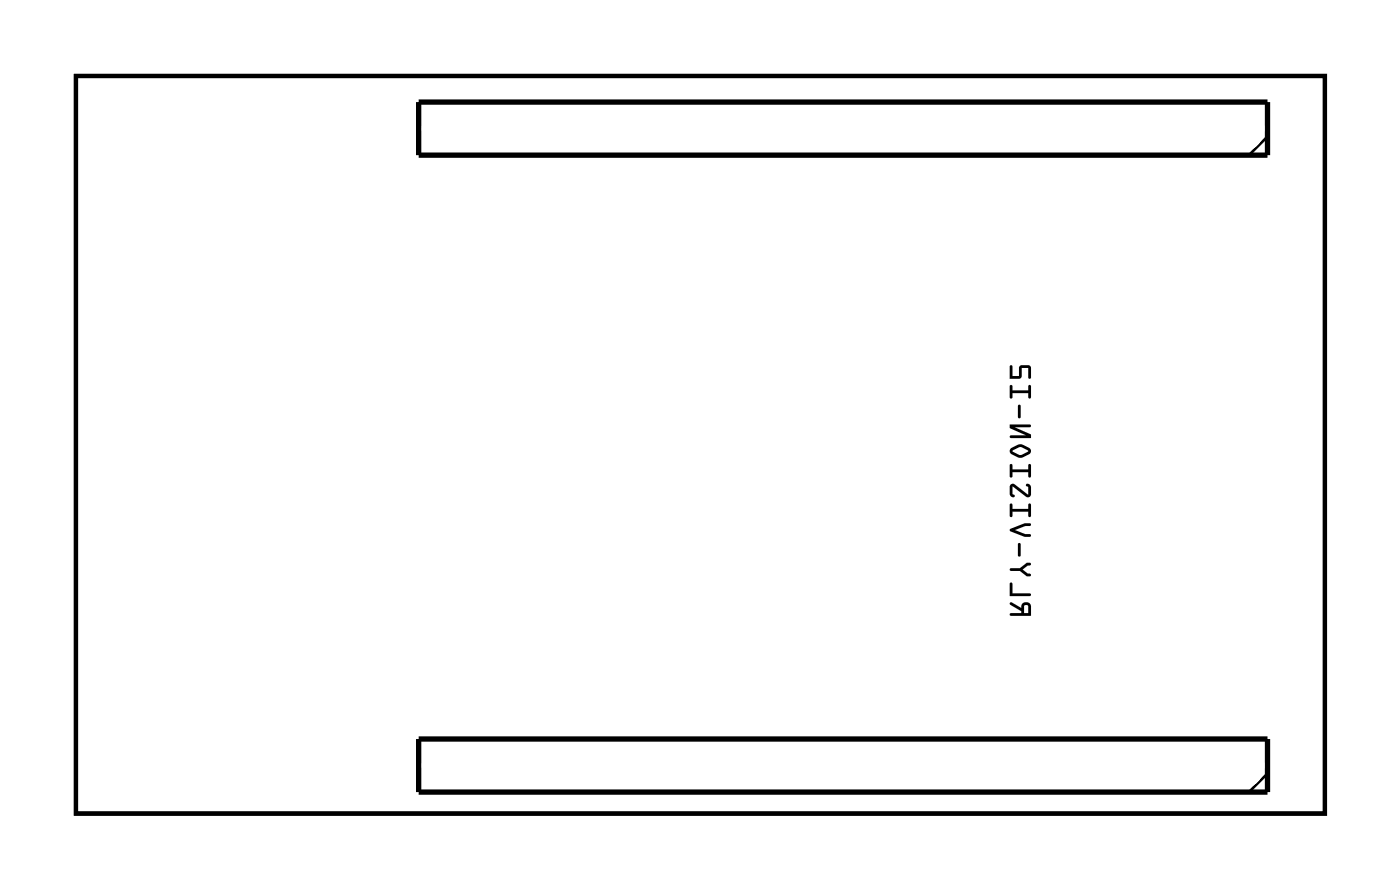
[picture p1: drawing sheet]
<svg xmlns="http://www.w3.org/2000/svg" width="67mm" height="43mm" viewBox="0 0 67 43" stroke-linecap="round" stroke-linejoin="round" font-family="sans-serif">
<path d="M3.6 3.6h59.8v35.3h-59.8z" fill="none" stroke="#000" stroke-width=".2"/>
<g fill="#000">
<path d="M3.6 3.6h59.8v35.3h-59.8zM3.6 3.6v35.3h59.8v-35.3z"/>
<path d="M49 29h.2v.3h-.2zM48.4 28.8v.1l.5 .3v.1h-.5v.2h1v-.5a.24 .24 0 0 0-.3-.2 .24 .24 0 0 0-.2 .3zM48.4 27.9l-.1 .6h1.1l-.1-.1h-.8v-.5zM48.4 27.2v.1h.4l.4 .3 .2-.1-.4-.2 .3-.3v-.1h-.1l-.4 .3zM48.8 26l-.1 .6h.1l.1-.6zM48.4 25.3v.1l.7 .3h.3l-.1-.1-.7-.2 .7-.2v-.2h-.2zM48.4 24.1v.6h.1v-.2h.7v.2h.2l-.1-.6h-.1v.3h-.7v-.3zM48.4 23.2l-.1 .4 .2 .2 .1-.1-.1-.1v-.3l.7 .5 .2-.1v-.4l-.1-.1h-.2l.1 .1v.4l-.6-.5zM48.4 22.2v.6h.1v-.2h.7v.2h.2l-.1-.6h-.1v.3h-.7v-.3zM48.4 21.5v.2l.4 .2 .5-.2a.17 .17 0 0 0 0-.3l-.4-.1zM48.5 21.6l.4-.2 .3 .2-.3 .2zM48.3 20.3l.1 .2 .7 .3h-.7v.2h1l-.1-.2-.7-.4h.7v-.1zM48.8 19.4l-.1 .6h.1l.1-.6zM48.4 18.4v.7l.1-.1v-.2h.7v.2h.2l-.1-.6-.1 .1v.2h-.7v-.2zM48.4 17.5l-.1 .6h.6v-.5h.3v.5h.2v-.5l-.1-.1h-.5v.5h-.3v-.5z"/>
<path d="M49 29h.2v.3h-.2zM49 29v.3h.2v-.3zM48.4 28.8v.1l.5 .3v.1h-.5v.2h1v-.5a.25 .25 0 0 0-.4-.1l-.1 .2zM48.4 28.8l.5 .3a.24 .24 0 0 1 .2-.3 .24 .24 0 0 1 .3 .2v.5h-1v-.2h.5v-.1l-.5-.3zM48.4 27.9l-.1 .6h1.1l-.1-.1h-.8v-.5zM48.4 27.9h.1v.5h.8l.1 .1h-1.1zM48.4 27.2v.1h.4l.4 .3 .2-.1-.4-.2 .3-.3v-.1h-.1l-.4 .3zM48.4 27.2h.4l.4-.3h.1v.1l-.3 .3 .4 .2-.2 .1-.4-.3h-.4zM48.8 26l-.1 .6h.1l.1-.6zM48.8 26h.1l-.1 .6h-.1zM48.4 25.3v.1l.7 .3h.3l-.1-.1-.7-.2 .7-.2v-.2h-.2zM48.4 25.3l.7-.3h.2v.2l-.7 .2 .7 .2 .1 .1h-.3l-.7-.3zM48.4 24.1v.6h.1v-.2h.7v.2h.2l-.1-.6h-.1v.3h-.7v-.3zM48.4 24.1h.1v.3h.7v-.3h.1l.1 .6h-.2v-.2h-.7v.2h-.1zM48.4 23.2l-.1 .4 .2 .2 .1-.1-.1-.1v-.3l.6 .5 .2-.1 .1-.4-.1-.1h-.2l.1 .1v.4l-.6-.5zM48.4 23.2h.2l.6 .5v-.4l-.1-.1h.2l.1 .1v.4l-.2 .1-.7-.5v.3l.1 .1-.2 .1-.1-.2zM48.4 22.2v.6h.1v-.2h.7v.2h.2l-.1-.6h-.1v.3h-.7v-.3zM48.4 22.2h.1v.3h.7v-.3h.1l.1 .6h-.2v-.2h-.7v.2l-.1 .1zM48.4 21.5v.2l.4 .2h.2l.4-.3-.1-.1-.4-.2zM48.4 21.5l.5-.2 .4 .2 .1 .1-.4 .3h-.2l-.4-.2zM48.5 21.6l.4-.2 .3 .2-.3 .2zM48.5 21.5l.4 .3 .3-.2-.3-.2zM48.3 20.3l.1 .2 .7 .3h-.7v.2h1l-.1-.2-.7-.4h.7v-.1zM48.3 20.3h1v.1h-.7l.7 .4 .1 .2h-1v-.2h.7l-.7-.3zM48.8 19.4l-.1 .6h.1l.1-.6zM48.8 19.4h.1l-.1 .6h-.1zM48.4 18.4v.7l.1-.1v-.2h.7v.2h.2l-.1-.6-.1 .1v.2h-.7v-.2zM48.4 18.4l.1 .1v.2h.7v-.2l.1-.1 .1 .6h-.2v-.2h-.7v.2l-.1 .1zM48.4 17.5l-.1 .6h.6v-.5h.3v.5h.2v-.5l-.1-.1h-.5v.5h-.3v-.5zM48.4 17.5h.1v.5h.3v-.5h.5l.1 .1v.5h-.2v-.5h-.3v.5h-.6z"/>
</g>
<path d="M20 4.9h40.7v2.5h-40.7zM20 35.4h40.7v2.5h-40.7z" fill="none" stroke="#000" stroke-width=".25"/>
<path d="M60.7 6.5l-.9 .9M60.7 37l-.9 .9" fill="none" stroke="#000" stroke-width=".13"/>
<circle cx="54.3" cy="18.8" r=".7" fill="#fff"/>
<circle cx="54.3" cy="18.8" r=".7" fill="none" stroke="#fff" stroke-width=".76" stroke-linecap="butt"/>
<circle cx="54.3" cy="29" r=".7" fill="#fff"/>
<circle cx="54.3" cy="29" r=".7" fill="none" stroke="#fff" stroke-width=".76" stroke-linecap="butt"/>
<circle cx="51.8" cy="18.8" r=".7" fill="#fff"/>
<circle cx="51.8" cy="18.8" r=".7" fill="none" stroke="#fff" stroke-width=".76" stroke-linecap="butt"/>
<circle cx="51.8" cy="29" r=".7" fill="#fff"/>
<circle cx="51.8" cy="29" r=".7" fill="none" stroke="#fff" stroke-width=".76" stroke-linecap="butt"/>
<circle cx="43.6" cy="11.2" r="1.1" fill="#fff"/>
<circle cx="43.6" cy="11.2" r="1.1" fill="none" stroke="#fff" stroke-width=".25"/>
<circle cx="60" cy="11.2" r="1.1" fill="#fff"/>
<circle cx="60" cy="11.2" r="1.1" fill="none" stroke="#fff" stroke-width=".25"/>
<circle cx="16.2" cy="25.2" r=".76" fill="#fff"/>
<circle cx="16.2" cy="25.2" r=".76" fill="none" stroke="#fff" stroke-width=".76" stroke-linecap="butt"/>
<circle cx="16.2" cy="30.3" r=".76" fill="#fff"/>
<circle cx="16.2" cy="30.3" r=".76" fill="none" stroke="#fff" stroke-width=".76" stroke-linecap="butt"/>
<circle cx="23.8" cy="25.2" r=".76" fill="#fff"/>
<circle cx="23.8" cy="25.2" r=".76" fill="none" stroke="#fff" stroke-width=".76" stroke-linecap="butt"/>
<circle cx="13.7" cy="30.3" r=".76" fill="#fff"/>
<circle cx="13.7" cy="30.3" r=".76" fill="none" stroke="#fff" stroke-width=".76" stroke-linecap="butt"/>
<circle cx="13.7" cy="25.2" r=".76" fill="#fff"/>
<circle cx="13.7" cy="25.2" r=".76" fill="none" stroke="#fff" stroke-width=".76" stroke-linecap="butt"/>
<circle cx="23.8" cy="30.3" r=".76" fill="#fff"/>
<circle cx="23.8" cy="30.3" r=".76" fill="none" stroke="#fff" stroke-width=".76" stroke-linecap="butt"/>
<circle cx="16.2" cy="12.5" r=".76" fill="#fff"/>
<circle cx="16.2" cy="12.5" r=".76" fill="none" stroke="#fff" stroke-width=".76" stroke-linecap="butt"/>
<circle cx="16.2" cy="17.6" r=".76" fill="#fff"/>
<circle cx="16.2" cy="17.6" r=".76" fill="none" stroke="#fff" stroke-width=".76" stroke-linecap="butt"/>
<circle cx="23.8" cy="12.5" r=".76" fill="#fff"/>
<circle cx="23.8" cy="12.5" r=".76" fill="none" stroke="#fff" stroke-width=".76" stroke-linecap="butt"/>
<circle cx="13.7" cy="17.6" r=".76" fill="#fff"/>
<circle cx="13.7" cy="17.6" r=".76" fill="none" stroke="#fff" stroke-width=".76" stroke-linecap="butt"/>
<circle cx="13.7" cy="12.5" r=".76" fill="#fff"/>
<circle cx="13.7" cy="12.5" r=".76" fill="none" stroke="#fff" stroke-width=".76" stroke-linecap="butt"/>
<circle cx="23.8" cy="17.6" r=".76" fill="#fff"/>
<circle cx="23.8" cy="17.6" r=".76" fill="none" stroke="#fff" stroke-width=".76" stroke-linecap="butt"/>
<path d="M26.7 18h1.6v1.6h-1.6z" fill="#fff"/>
<path d="M26.7 18h1.6v1.6h-1.6z" fill="none" stroke="#fff" stroke-width=".76" stroke-linecap="butt"/>
<circle cx="27.5" cy="18.8" r=".79" fill="#fff"/>
<circle cx="27.5" cy="18.8" r=".79" fill="none" stroke="#fff" stroke-width=".76" stroke-linecap="butt"/>
<circle cx="27.5" cy="11.2" r=".79" fill="#fff"/>
<circle cx="27.5" cy="11.2" r=".79" fill="none" stroke="#fff" stroke-width=".76" stroke-linecap="butt"/>
<path d="M26.7 30.7h1.6v1.6h-1.6z" fill="#fff"/>
<path d="M26.7 30.7h1.6v1.6h-1.6z" fill="none" stroke="#fff" stroke-width=".76" stroke-linecap="butt"/>
<circle cx="27.5" cy="31.5" r=".79" fill="#fff"/>
<circle cx="27.5" cy="31.5" r=".79" fill="none" stroke="#fff" stroke-width=".76" stroke-linecap="butt"/>
<circle cx="27.5" cy="23.9" r=".79" fill="#fff"/>
<circle cx="27.5" cy="23.9" r=".79" fill="none" stroke="#fff" stroke-width=".76" stroke-linecap="butt"/>
<circle cx="31.5" cy="13.7" r=".6" fill="#fff"/>
<circle cx="31.5" cy="13.7" r=".6" fill="none" stroke="#fff" stroke-width=".65" stroke-linecap="butt"/>
<path d="M30.9 13.1h1.2v1.2h-1.2z" fill="#fff"/>
<path d="M30.9 13.1h1.2v1.2h-1.2z" fill="none" stroke="#fff" stroke-width=".65" stroke-linecap="butt"/>
<circle cx="31.5" cy="11.2" r=".6" fill="#fff"/>
<circle cx="31.5" cy="11.2" r=".6" fill="none" stroke="#fff" stroke-width=".65" stroke-linecap="butt"/>
<circle cx="31.5" cy="26.4" r=".6" fill="#fff"/>
<circle cx="31.5" cy="26.4" r=".6" fill="none" stroke="#fff" stroke-width=".65" stroke-linecap="butt"/>
<path d="M30.9 25.8h1.2v1.2h-1.2z" fill="#fff"/>
<path d="M30.9 25.8h1.2v1.2h-1.2z" fill="none" stroke="#fff" stroke-width=".65" stroke-linecap="butt"/>
<circle cx="31.5" cy="23.9" r=".6" fill="#fff"/>
<circle cx="31.5" cy="23.9" r=".6" fill="none" stroke="#fff" stroke-width=".65" stroke-linecap="butt"/>
<circle cx="35.7" cy="11.3" r=".7" fill="#fff"/>
<circle cx="35.7" cy="11.3" r=".7" fill="none" stroke="#fff" stroke-width=".76" stroke-linecap="butt"/>
<circle cx="35.7" cy="13.8" r=".7" fill="#fff"/>
<circle cx="35.7" cy="13.8" r=".7" fill="none" stroke="#fff" stroke-width=".76" stroke-linecap="butt"/>
<circle cx="35.3" cy="23.9" r=".7" fill="#fff"/>
<circle cx="35.3" cy="23.9" r=".7" fill="none" stroke="#fff" stroke-width=".76" stroke-linecap="butt"/>
<circle cx="35.3" cy="26.4" r=".7" fill="#fff"/>
<circle cx="35.3" cy="26.4" r=".7" fill="none" stroke="#fff" stroke-width=".76" stroke-linecap="butt"/>
<circle cx="13.7" cy="12.3" r=".64" fill="#fff"/>
<circle cx="13.7" cy="12.3" r=".64" fill="none" stroke="#fff" stroke-width=".51"/>
<circle cx="16.2" cy="12.3" r=".64" fill="#fff"/>
<circle cx="16.2" cy="12.3" r=".64" fill="none" stroke="#fff" stroke-width=".51"/>
<circle cx="23.8" cy="12.3" r=".64" fill="#fff"/>
<circle cx="23.8" cy="12.3" r=".64" fill="none" stroke="#fff" stroke-width=".51"/>
<circle cx="23.8" cy="17.4" r=".64" fill="#fff"/>
<circle cx="23.8" cy="17.4" r=".64" fill="none" stroke="#fff" stroke-width=".51"/>
<circle cx="16.2" cy="17.4" r=".64" fill="#fff"/>
<circle cx="16.2" cy="17.4" r=".64" fill="none" stroke="#fff" stroke-width=".51"/>
<circle cx="13.7" cy="17.4" r=".64" fill="#fff"/>
<circle cx="13.7" cy="17.4" r=".64" fill="none" stroke="#fff" stroke-width=".51"/>
<circle cx="13.7" cy="25" r=".64" fill="#fff"/>
<circle cx="13.7" cy="25" r=".64" fill="none" stroke="#fff" stroke-width=".51"/>
<circle cx="16.2" cy="25" r=".64" fill="#fff"/>
<circle cx="16.2" cy="25" r=".64" fill="none" stroke="#fff" stroke-width=".51"/>
<circle cx="23.8" cy="25" r=".64" fill="#fff"/>
<circle cx="23.8" cy="25" r=".64" fill="none" stroke="#fff" stroke-width=".51"/>
<circle cx="23.8" cy="30.1" r=".64" fill="#fff"/>
<circle cx="23.8" cy="30.1" r=".64" fill="none" stroke="#fff" stroke-width=".51"/>
<circle cx="16.2" cy="30.1" r=".64" fill="#fff"/>
<circle cx="16.2" cy="30.1" r=".64" fill="none" stroke="#fff" stroke-width=".51"/>
<circle cx="13.7" cy="30.1" r=".64" fill="#fff"/>
<circle cx="13.7" cy="30.1" r=".64" fill="none" stroke="#fff" stroke-width=".51"/>
<circle cx="35.4" cy="30.4" r=".7" fill="#fff"/>
<circle cx="35.4" cy="30.4" r=".7" fill="none" stroke="#fff" stroke-width=".76" stroke-linecap="butt"/>
<circle cx="32.9" cy="30.4" r=".7" fill="#fff"/>
<circle cx="32.9" cy="30.4" r=".7" fill="none" stroke="#fff" stroke-width=".76" stroke-linecap="butt"/>
<circle cx="30.3" cy="30.4" r=".7" fill="#fff"/>
<circle cx="30.3" cy="30.4" r=".7" fill="none" stroke="#fff" stroke-width=".76" stroke-linecap="butt"/>
<circle cx="35.4" cy="17.7" r=".7" fill="#fff"/>
<circle cx="35.4" cy="17.7" r=".7" fill="none" stroke="#fff" stroke-width=".76" stroke-linecap="butt"/>
<circle cx="32.9" cy="17.7" r=".7" fill="#fff"/>
<circle cx="32.9" cy="17.7" r=".7" fill="none" stroke="#fff" stroke-width=".76" stroke-linecap="butt"/>
<circle cx="30.3" cy="17.7" r=".7" fill="#fff"/>
<circle cx="30.3" cy="17.7" r=".7" fill="none" stroke="#fff" stroke-width=".76" stroke-linecap="butt"/>
<path d="M7.8 30.1h1.6v1.6h-1.6z" fill="#fff"/>
<path d="M7.8 30.1h1.6v1.6h-1.6z" fill="none" stroke="#fff" stroke-width=".76" stroke-linecap="butt"/>
<circle cx="8.6" cy="30.9" r=".76" fill="#fff"/>
<circle cx="8.6" cy="30.9" r=".76" fill="none" stroke="#fff" stroke-width=".76" stroke-linecap="butt"/>
<circle cx="8.6" cy="27.4" r=".76" fill="#fff"/>
<circle cx="8.6" cy="27.4" r=".76" fill="none" stroke="#fff" stroke-width=".76" stroke-linecap="butt"/>
<circle cx="8.6" cy="23.9" r=".76" fill="#fff"/>
<circle cx="8.6" cy="23.9" r=".76" fill="none" stroke="#fff" stroke-width=".76" stroke-linecap="butt"/>
<path d="M7.8 17.4h1.6v1.5h-1.6z" fill="#fff"/>
<path d="M7.8 17.4h1.6v1.5h-1.6z" fill="none" stroke="#fff" stroke-width=".76" stroke-linecap="butt"/>
<circle cx="8.6" cy="18.2" r=".76" fill="#fff"/>
<circle cx="8.6" cy="18.2" r=".76" fill="none" stroke="#fff" stroke-width=".76" stroke-linecap="butt"/>
<circle cx="8.6" cy="14.7" r=".76" fill="#fff"/>
<circle cx="8.6" cy="14.7" r=".76" fill="none" stroke="#fff" stroke-width=".76" stroke-linecap="butt"/>
<circle cx="8.6" cy="11.2" r=".76" fill="#fff"/>
<circle cx="8.6" cy="11.2" r=".76" fill="none" stroke="#fff" stroke-width=".76" stroke-linecap="butt"/>
<circle cx="59.4" cy="6.2" r=".74" fill="#fff"/>
<circle cx="59.4" cy="6.2" r=".74" fill="none" stroke="#fff" stroke-width=".76" stroke-linecap="butt"/>
<circle cx="56.9" cy="6.2" r=".74" fill="#fff"/>
<circle cx="56.9" cy="6.2" r=".74" fill="none" stroke="#fff" stroke-width=".76" stroke-linecap="butt"/>
<circle cx="54.3" cy="6.2" r=".74" fill="#fff"/>
<circle cx="54.3" cy="6.2" r=".74" fill="none" stroke="#fff" stroke-width=".76" stroke-linecap="butt"/>
<circle cx="51.8" cy="6.2" r=".74" fill="#fff"/>
<circle cx="51.8" cy="6.2" r=".74" fill="none" stroke="#fff" stroke-width=".76" stroke-linecap="butt"/>
<circle cx="49.3" cy="6.2" r=".74" fill="#fff"/>
<circle cx="49.3" cy="6.2" r=".74" fill="none" stroke="#fff" stroke-width=".76" stroke-linecap="butt"/>
<circle cx="46.7" cy="6.2" r=".74" fill="#fff"/>
<circle cx="46.7" cy="6.2" r=".74" fill="none" stroke="#fff" stroke-width=".76" stroke-linecap="butt"/>
<circle cx="44.2" cy="6.2" r=".74" fill="#fff"/>
<circle cx="44.2" cy="6.2" r=".74" fill="none" stroke="#fff" stroke-width=".76" stroke-linecap="butt"/>
<circle cx="41.6" cy="6.2" r=".74" fill="#fff"/>
<circle cx="41.6" cy="6.2" r=".74" fill="none" stroke="#fff" stroke-width=".76" stroke-linecap="butt"/>
<circle cx="39.1" cy="6.2" r=".74" fill="#fff"/>
<circle cx="39.1" cy="6.2" r=".74" fill="none" stroke="#fff" stroke-width=".76" stroke-linecap="butt"/>
<circle cx="36.6" cy="6.2" r=".74" fill="#fff"/>
<circle cx="36.6" cy="6.2" r=".74" fill="none" stroke="#fff" stroke-width=".76" stroke-linecap="butt"/>
<circle cx="34" cy="6.2" r=".74" fill="#fff"/>
<circle cx="34" cy="6.2" r=".74" fill="none" stroke="#fff" stroke-width=".76" stroke-linecap="butt"/>
<circle cx="31.5" cy="6.2" r=".74" fill="#fff"/>
<circle cx="31.5" cy="6.2" r=".74" fill="none" stroke="#fff" stroke-width=".76" stroke-linecap="butt"/>
<circle cx="28.9" cy="6.2" r=".74" fill="#fff"/>
<circle cx="28.9" cy="6.2" r=".74" fill="none" stroke="#fff" stroke-width=".76" stroke-linecap="butt"/>
<circle cx="26.4" cy="6.2" r=".74" fill="#fff"/>
<circle cx="26.4" cy="6.2" r=".74" fill="none" stroke="#fff" stroke-width=".76" stroke-linecap="butt"/>
<circle cx="23.9" cy="6.2" r=".74" fill="#fff"/>
<circle cx="23.9" cy="6.2" r=".74" fill="none" stroke="#fff" stroke-width=".76" stroke-linecap="butt"/>
<circle cx="21.3" cy="6.2" r=".74" fill="#fff"/>
<circle cx="21.3" cy="6.2" r=".74" fill="none" stroke="#fff" stroke-width=".76" stroke-linecap="butt"/>
<circle cx="59.4" cy="6.2" r=".74" fill="#fff"/>
<circle cx="59.4" cy="6.2" r=".74" fill="none" stroke="#fff" stroke-width=".76" stroke-linecap="butt"/>
<circle cx="56.9" cy="6.2" r=".74" fill="#fff"/>
<circle cx="56.9" cy="6.2" r=".74" fill="none" stroke="#fff" stroke-width=".76" stroke-linecap="butt"/>
<circle cx="54.3" cy="6.2" r=".74" fill="#fff"/>
<circle cx="54.3" cy="6.2" r=".74" fill="none" stroke="#fff" stroke-width=".76" stroke-linecap="butt"/>
<circle cx="51.8" cy="6.2" r=".74" fill="#fff"/>
<circle cx="51.8" cy="6.2" r=".74" fill="none" stroke="#fff" stroke-width=".76" stroke-linecap="butt"/>
<circle cx="49.3" cy="6.2" r=".74" fill="#fff"/>
<circle cx="49.3" cy="6.2" r=".74" fill="none" stroke="#fff" stroke-width=".76" stroke-linecap="butt"/>
<circle cx="46.7" cy="6.2" r=".74" fill="#fff"/>
<circle cx="46.7" cy="6.2" r=".74" fill="none" stroke="#fff" stroke-width=".76" stroke-linecap="butt"/>
<circle cx="44.2" cy="6.2" r=".74" fill="#fff"/>
<circle cx="44.2" cy="6.2" r=".74" fill="none" stroke="#fff" stroke-width=".76" stroke-linecap="butt"/>
<circle cx="41.6" cy="6.2" r=".74" fill="#fff"/>
<circle cx="41.6" cy="6.2" r=".74" fill="none" stroke="#fff" stroke-width=".76" stroke-linecap="butt"/>
<circle cx="39.1" cy="6.2" r=".74" fill="#fff"/>
<circle cx="39.1" cy="6.2" r=".74" fill="none" stroke="#fff" stroke-width=".76" stroke-linecap="butt"/>
<circle cx="36.6" cy="6.2" r=".74" fill="#fff"/>
<circle cx="36.6" cy="6.2" r=".74" fill="none" stroke="#fff" stroke-width=".76" stroke-linecap="butt"/>
<circle cx="34" cy="6.2" r=".74" fill="#fff"/>
<circle cx="34" cy="6.2" r=".74" fill="none" stroke="#fff" stroke-width=".76" stroke-linecap="butt"/>
<circle cx="31.5" cy="6.2" r=".74" fill="#fff"/>
<circle cx="31.5" cy="6.2" r=".74" fill="none" stroke="#fff" stroke-width=".76" stroke-linecap="butt"/>
<circle cx="28.9" cy="6.2" r=".74" fill="#fff"/>
<circle cx="28.9" cy="6.2" r=".74" fill="none" stroke="#fff" stroke-width=".76" stroke-linecap="butt"/>
<circle cx="26.4" cy="6.2" r=".74" fill="#fff"/>
<circle cx="26.4" cy="6.2" r=".74" fill="none" stroke="#fff" stroke-width=".76" stroke-linecap="butt"/>
<circle cx="23.9" cy="6.2" r=".74" fill="#fff"/>
<circle cx="23.9" cy="6.2" r=".74" fill="none" stroke="#fff" stroke-width=".76" stroke-linecap="butt"/>
<circle cx="21.3" cy="6.2" r=".74" fill="#fff"/>
<circle cx="21.3" cy="6.2" r=".74" fill="none" stroke="#fff" stroke-width=".76" stroke-linecap="butt"/>
<circle cx="59.4" cy="36.6" r=".74" fill="#fff"/>
<circle cx="59.4" cy="36.6" r=".74" fill="none" stroke="#fff" stroke-width=".76" stroke-linecap="butt"/>
<circle cx="56.9" cy="36.6" r=".74" fill="#fff"/>
<circle cx="56.9" cy="36.6" r=".74" fill="none" stroke="#fff" stroke-width=".76" stroke-linecap="butt"/>
<circle cx="54.3" cy="36.6" r=".74" fill="#fff"/>
<circle cx="54.3" cy="36.6" r=".74" fill="none" stroke="#fff" stroke-width=".76" stroke-linecap="butt"/>
<circle cx="51.8" cy="36.6" r=".74" fill="#fff"/>
<circle cx="51.8" cy="36.6" r=".74" fill="none" stroke="#fff" stroke-width=".76" stroke-linecap="butt"/>
<circle cx="49.3" cy="36.6" r=".74" fill="#fff"/>
<circle cx="49.3" cy="36.6" r=".74" fill="none" stroke="#fff" stroke-width=".76" stroke-linecap="butt"/>
<circle cx="46.7" cy="36.6" r=".74" fill="#fff"/>
<circle cx="46.7" cy="36.6" r=".74" fill="none" stroke="#fff" stroke-width=".76" stroke-linecap="butt"/>
<circle cx="44.2" cy="36.6" r=".74" fill="#fff"/>
<circle cx="44.2" cy="36.6" r=".74" fill="none" stroke="#fff" stroke-width=".76" stroke-linecap="butt"/>
<circle cx="41.6" cy="36.6" r=".74" fill="#fff"/>
<circle cx="41.6" cy="36.6" r=".74" fill="none" stroke="#fff" stroke-width=".76" stroke-linecap="butt"/>
<circle cx="39.1" cy="36.6" r=".74" fill="#fff"/>
<circle cx="39.1" cy="36.6" r=".74" fill="none" stroke="#fff" stroke-width=".76" stroke-linecap="butt"/>
<circle cx="36.6" cy="36.6" r=".74" fill="#fff"/>
<circle cx="36.6" cy="36.6" r=".74" fill="none" stroke="#fff" stroke-width=".76" stroke-linecap="butt"/>
<circle cx="34" cy="36.6" r=".74" fill="#fff"/>
<circle cx="34" cy="36.6" r=".74" fill="none" stroke="#fff" stroke-width=".76" stroke-linecap="butt"/>
<circle cx="31.5" cy="36.6" r=".74" fill="#fff"/>
<circle cx="31.5" cy="36.6" r=".74" fill="none" stroke="#fff" stroke-width=".76" stroke-linecap="butt"/>
<circle cx="28.9" cy="36.6" r=".74" fill="#fff"/>
<circle cx="28.9" cy="36.6" r=".74" fill="none" stroke="#fff" stroke-width=".76" stroke-linecap="butt"/>
<circle cx="26.4" cy="36.6" r=".74" fill="#fff"/>
<circle cx="26.4" cy="36.6" r=".74" fill="none" stroke="#fff" stroke-width=".76" stroke-linecap="butt"/>
<circle cx="23.9" cy="36.6" r=".74" fill="#fff"/>
<circle cx="23.9" cy="36.6" r=".74" fill="none" stroke="#fff" stroke-width=".76" stroke-linecap="butt"/>
<circle cx="21.3" cy="36.6" r=".74" fill="#fff"/>
<circle cx="21.3" cy="36.6" r=".74" fill="none" stroke="#fff" stroke-width=".76" stroke-linecap="butt"/>
<circle cx="59.4" cy="36.6" r=".74" fill="#fff"/>
<circle cx="59.4" cy="36.6" r=".74" fill="none" stroke="#fff" stroke-width=".76" stroke-linecap="butt"/>
<circle cx="56.9" cy="36.6" r=".74" fill="#fff"/>
<circle cx="56.9" cy="36.6" r=".74" fill="none" stroke="#fff" stroke-width=".76" stroke-linecap="butt"/>
<circle cx="54.3" cy="36.6" r=".74" fill="#fff"/>
<circle cx="54.3" cy="36.6" r=".74" fill="none" stroke="#fff" stroke-width=".76" stroke-linecap="butt"/>
<circle cx="51.8" cy="36.6" r=".74" fill="#fff"/>
<circle cx="51.8" cy="36.6" r=".74" fill="none" stroke="#fff" stroke-width=".76" stroke-linecap="butt"/>
<circle cx="49.3" cy="36.6" r=".74" fill="#fff"/>
<circle cx="49.3" cy="36.6" r=".74" fill="none" stroke="#fff" stroke-width=".76" stroke-linecap="butt"/>
<circle cx="46.7" cy="36.6" r=".74" fill="#fff"/>
<circle cx="46.7" cy="36.6" r=".74" fill="none" stroke="#fff" stroke-width=".76" stroke-linecap="butt"/>
<circle cx="44.2" cy="36.6" r=".74" fill="#fff"/>
<circle cx="44.2" cy="36.6" r=".74" fill="none" stroke="#fff" stroke-width=".76" stroke-linecap="butt"/>
<circle cx="41.6" cy="36.6" r=".74" fill="#fff"/>
<circle cx="41.6" cy="36.6" r=".74" fill="none" stroke="#fff" stroke-width=".76" stroke-linecap="butt"/>
<circle cx="39.1" cy="36.6" r=".74" fill="#fff"/>
<circle cx="39.1" cy="36.6" r=".74" fill="none" stroke="#fff" stroke-width=".76" stroke-linecap="butt"/>
<circle cx="36.6" cy="36.6" r=".74" fill="#fff"/>
<circle cx="36.6" cy="36.6" r=".74" fill="none" stroke="#fff" stroke-width=".76" stroke-linecap="butt"/>
<circle cx="34" cy="36.6" r=".74" fill="#fff"/>
<circle cx="34" cy="36.6" r=".74" fill="none" stroke="#fff" stroke-width=".76" stroke-linecap="butt"/>
<circle cx="31.5" cy="36.6" r=".74" fill="#fff"/>
<circle cx="31.5" cy="36.6" r=".74" fill="none" stroke="#fff" stroke-width=".76" stroke-linecap="butt"/>
<circle cx="28.9" cy="36.6" r=".74" fill="#fff"/>
<circle cx="28.9" cy="36.6" r=".74" fill="none" stroke="#fff" stroke-width=".76" stroke-linecap="butt"/>
<circle cx="26.4" cy="36.6" r=".74" fill="#fff"/>
<circle cx="26.4" cy="36.6" r=".74" fill="none" stroke="#fff" stroke-width=".76" stroke-linecap="butt"/>
<circle cx="23.9" cy="36.6" r=".74" fill="#fff"/>
<circle cx="23.9" cy="36.6" r=".74" fill="none" stroke="#fff" stroke-width=".76" stroke-linecap="butt"/>
<circle cx="21.3" cy="36.6" r=".74" fill="#fff"/>
<circle cx="21.3" cy="36.6" r=".74" fill="none" stroke="#fff" stroke-width=".76" stroke-linecap="butt"/>
<circle cx="44.2" cy="16.3" r=".74" fill="#fff"/>
<circle cx="44.2" cy="16.3" r=".74" fill="none" stroke="#fff" stroke-width=".76" stroke-linecap="butt"/>
<circle cx="44.2" cy="18.8" r=".74" fill="#fff"/>
<circle cx="44.2" cy="18.8" r=".74" fill="none" stroke="#fff" stroke-width=".76" stroke-linecap="butt"/>
<circle cx="44.2" cy="21.4" r=".74" fill="#fff"/>
<circle cx="44.2" cy="21.4" r=".74" fill="none" stroke="#fff" stroke-width=".76" stroke-linecap="butt"/>
<circle cx="44.2" cy="23.9" r=".74" fill="#fff"/>
<circle cx="44.2" cy="23.9" r=".74" fill="none" stroke="#fff" stroke-width=".76" stroke-linecap="butt"/>
<circle cx="44.2" cy="26.4" r=".74" fill="#fff"/>
<circle cx="44.2" cy="26.4" r=".74" fill="none" stroke="#fff" stroke-width=".76" stroke-linecap="butt"/>
<circle cx="44.2" cy="29" r=".74" fill="#fff"/>
<circle cx="44.2" cy="29" r=".74" fill="none" stroke="#fff" stroke-width=".76" stroke-linecap="butt"/>
<circle cx="44.2" cy="31.5" r=".74" fill="#fff"/>
<circle cx="44.2" cy="31.5" r=".74" fill="none" stroke="#fff" stroke-width=".76" stroke-linecap="butt"/>
<circle cx="59.4" cy="16.3" r=".74" fill="#fff"/>
<circle cx="59.4" cy="16.3" r=".74" fill="none" stroke="#fff" stroke-width=".76" stroke-linecap="butt"/>
<circle cx="59.4" cy="18.8" r=".74" fill="#fff"/>
<circle cx="59.4" cy="18.8" r=".74" fill="none" stroke="#fff" stroke-width=".76" stroke-linecap="butt"/>
<circle cx="59.4" cy="21.4" r=".74" fill="#fff"/>
<circle cx="59.4" cy="21.4" r=".74" fill="none" stroke="#fff" stroke-width=".76" stroke-linecap="butt"/>
<circle cx="59.4" cy="23.9" r=".74" fill="#fff"/>
<circle cx="59.4" cy="23.9" r=".74" fill="none" stroke="#fff" stroke-width=".76" stroke-linecap="butt"/>
<circle cx="59.4" cy="26.4" r=".74" fill="#fff"/>
<circle cx="59.4" cy="26.4" r=".74" fill="none" stroke="#fff" stroke-width=".76" stroke-linecap="butt"/>
<circle cx="59.4" cy="29" r=".74" fill="#fff"/>
<circle cx="59.4" cy="29" r=".74" fill="none" stroke="#fff" stroke-width=".76" stroke-linecap="butt"/>
<circle cx="59.4" cy="31.5" r=".74" fill="#fff"/>
<circle cx="59.4" cy="31.5" r=".74" fill="none" stroke="#fff" stroke-width=".76" stroke-linecap="butt"/>
<circle cx="39.6" cy="19.1" r=".61" fill="#fff"/>
<circle cx="39.6" cy="19.1" r=".61" fill="none" stroke="#fff" stroke-width=".76" stroke-linecap="butt"/>
<circle cx="39.6" cy="21.1" r=".61" fill="#fff"/>
<circle cx="39.6" cy="21.1" r=".61" fill="none" stroke="#fff" stroke-width=".76" stroke-linecap="butt"/>
<circle cx="39.6" cy="23.1" r=".61" fill="#fff"/>
<circle cx="39.6" cy="23.1" r=".61" fill="none" stroke="#fff" stroke-width=".76" stroke-linecap="butt"/>
<circle cx="39.6" cy="25.1" r=".61" fill="#fff"/>
<circle cx="39.6" cy="25.1" r=".61" fill="none" stroke="#fff" stroke-width=".76" stroke-linecap="butt"/>
</svg>
